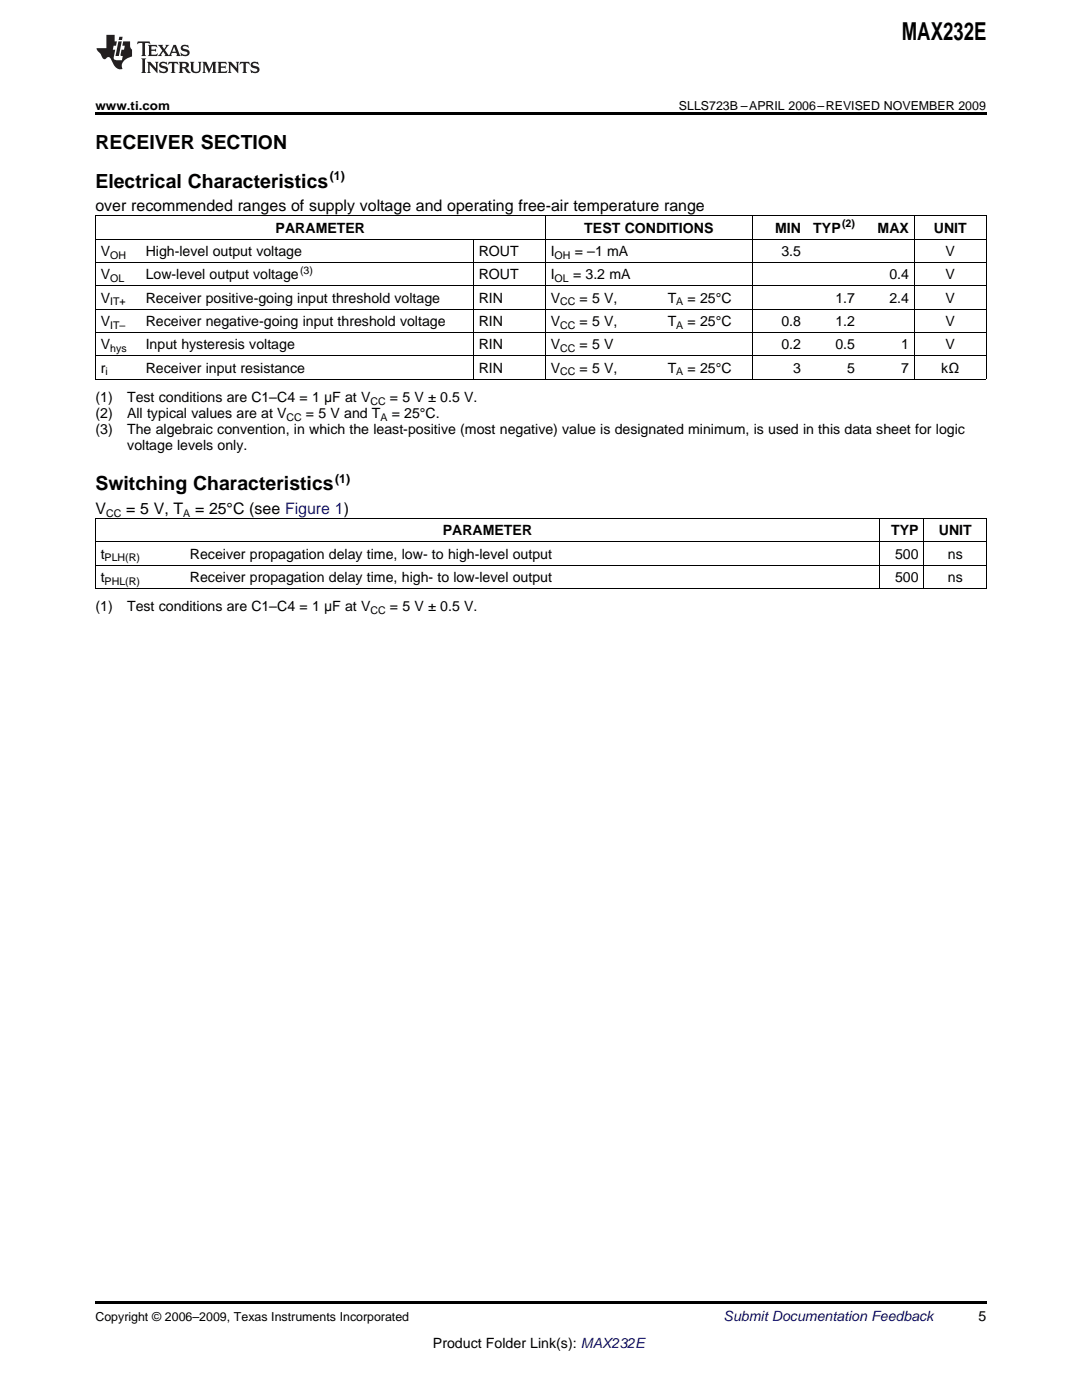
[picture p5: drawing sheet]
<svg xmlns="http://www.w3.org/2000/svg" width="216mm" height="279mm" viewBox="0 0 216 279" stroke-linecap="round" stroke-linejoin="round" font-family="sans-serif">
<defs><g id="words">
<text font-size="4.9" x="180" y="7.9">MAX232E</text>
<g font-size="3.9">
<text x="19" y="29.7">RECEIVER SECTION</text>
<text x="19" y="37.5">Electrical Characteristics</text>
<text x="19" y="97.9">Switching Characteristics</text>
</g>
<g font-size="3.2">
<text x="19" y="42.2">over recommended ranges of supply voltage and operating free-air temperature range</text>
<text x="19" y="102.6">V</text>
<text x="25.2" y="102.6">= 5 V, T</text>
<text x="38.9" y="102.6">= 25°C (see Figure 1)</text>
</g>
<g font-size="2.8">
<text x="55" y="46.4">PARAMETER</text>
<text x="116.6" y="46.4">TEST CONDITIONS</text>
<text x="154.7" y="46.4">MIN</text>
<text x="162.3" y="46.4">TYP</text>
<text x="175.1" y="46.4">MAX</text>
<text x="186.3" y="46.4">UNIT</text>
<text x="20.1" y="51.1">V</text>
<text x="29.1" y="51.1">High-level output voltage</text>
<text x="95.5" y="51.1">ROUT</text>
<text x="109.9" y="51.1">I</text>
<text x="114.7" y="51.1">= –1 mA</text>
<text x="155.9" y="51.1">3.5</text>
<text x="188.7" y="51.1">V</text>
<text x="20.1" y="55.7">V</text>
<text x="29.1" y="55.7">Low-level output voltage</text>
<text x="95.5" y="55.7">ROUT</text>
<text x="109.9" y="55.7">I</text>
<text x="114.3" y="55.7">= 3.2 mA</text>
<text x="177.5" y="55.7">0.4</text>
<text x="188.7" y="55.7">V</text>
<text x="20.1" y="60.4">V</text>
<text x="20.1" y="65.1">V</text>
<text x="29.1" y="60.4">Receiver positive-going input threshold voltage</text>
<text x="29.1" y="65.1">Receiver negative-going input threshold voltage</text>
<text x="95.5" y="60.4">RIN</text>
<text x="95.5" y="65.1">RIN</text>
<text x="109.9" y="60.4">V</text>
<text x="109.9" y="65.1">V</text>
<text x="115.6" y="60.4">= 5 V,</text>
<text x="115.6" y="65.1">= 5 V,</text>
<text x="133.2" y="60.4">T</text>
<text x="133.2" y="65.1">T</text>
<text x="137.2" y="60.4">= 25°C</text>
<text x="137.2" y="65.1">= 25°C</text>
<text x="155.9" y="65.1">0.8</text>
<text x="166.7" y="60.4">1.7</text>
<text x="166.7" y="65.1">1.2</text>
<text x="177.5" y="60.4">2.4</text>
<text x="188.7" y="60.4">V</text>
<text x="188.7" y="65.1">V</text>
<text x="20.1" y="69.7">V</text>
<text x="29.1" y="69.7">Input hysteresis voltage</text>
<text x="95.5" y="69.7">RIN</text>
<text x="109.9" y="69.7">V</text>
<text x="115.6" y="69.7">= 5 V</text>
<text x="155.9" y="69.7">0.2</text>
<text x="166.7" y="69.7">0.5</text>
<text x="179.8" y="69.7">1</text>
<text x="188.7" y="69.7">V</text>
<text x="20.1" y="74.4">r</text>
<text x="29.1" y="74.4">Receiver input resistance</text>
<text x="95.5" y="74.4">RIN</text>
<text x="109.9" y="74.4">V</text>
<text x="115.6" y="74.4">= 5 V,</text>
<text x="133.2" y="74.4">T</text>
<text x="137.2" y="74.4">= 25°C</text>
<text x="158.3" y="74.4">3</text>
<text x="169" y="74.4">5</text>
<text x="179.8" y="74.4">7</text>
<text x="187.8" y="74.4">kΩ</text>
<text x="19" y="80.2">(1)</text>
<text x="19" y="83.4">(2)</text>
<text x="25.4" y="80.2">Test conditions are C1–C4 = 1 μF at V</text>
<text x="25.4" y="83.4">All typical values are at V</text>
<text x="61" y="83.4">= 5 V and T</text>
<text x="77.8" y="80.2">= 5 V ± 0.5 V.</text>
<text x="78.2" y="83.4">= 25°C.</text>
<text x="19" y="86.6">(3)</text>
<text x="25.4" y="86.6">The algebraic convention, in which the least-positive (most negative) value is designated minimum, is used in this data sheet for logic</text>
<text x="25.4" y="89.7">voltage levels only.</text>
<text x="88.3" y="106.8">PARAMETER</text>
<text x="177.8" y="106.8">TYP</text>
<text x="187.3" y="106.8">UNIT</text>
<text x="20.1" y="111.5">t</text>
<text x="37.9" y="111.5">Receiver propagation delay time, low- to high-level output</text>
<text x="178.6" y="111.5">500</text>
<text x="189.1" y="111.5">ns</text>
<text x="20.1" y="116.1">t</text>
<text x="37.9" y="116.1">Receiver propagation delay time, high- to low-level output</text>
<text x="178.6" y="116.1">500</text>
<text x="189.1" y="116.1">ns</text>
<text x="19" y="122">(1)</text>
<text x="25.4" y="122">Test conditions are C1–C4 = 1 μF at V</text>
<text x="77.8" y="122">= 5 V ± 0.5 V.</text>
<text x="195.3" y="263.6">5</text>
<text x="86.4" y="269">Product Folder Link(s): MAX232E</text>
</g>
<text font-size="2.8" fill="#0000c8" x="144.4" y="263.6">Submit Documentation Feedback</text>
<g font-size="2.5">
<text x="19" y="21.9">www.ti.com</text>
<text x="135.5" y="21.9">SLLS723B –APRIL 2006–REVISED NOVEMBER 2009</text>
<text x="65.8" y="35.9">(1)</text>
<text x="66.9" y="96.3">(1)</text>
<text x="19" y="263.6">Copyright © 2006–2009, Texas Instruments Incorporated</text>
</g>
<g font-size="2.1">
<text x="168" y="45.3">(2)</text>
<text x="22" y="51.6">OH</text>
<text x="110.7" y="51.6">OH</text>
<text x="22" y="56.3">OL</text>
<text x="59.9" y="54.6">(3)</text>
<text x="110.7" y="56.3">OL</text>
<text x="22" y="61">IT+</text>
<text x="22" y="65.6">IT–</text>
<text x="111.8" y="61">CC</text>
<text x="111.8" y="65.6">CC</text>
<text x="134.9" y="61">A</text>
<text x="134.9" y="65.6">A</text>
<text x="22" y="70.3">hys</text>
<text x="111.8" y="70.3">CC</text>
<text x="21" y="74.9">i</text>
<text x="111.8" y="74.9">CC</text>
<text x="134.9" y="74.9">A</text>
<text x="57.2" y="84">CC</text>
<text x="73.9" y="80.8">CC</text>
<text x="75.9" y="84">A</text>
<text x="21.2" y="103.2">CC</text>
<text x="36.5" y="103.2">A</text>
<text x="20.9" y="112">PLH(R)</text>
<text x="20.9" y="116.7">PHL(R)</text>
<text x="73.9" y="122.6">CC</text>
</g>
</g></defs>
<g fill="#231f20">
<path d="M27.5 8.3l-.1 .5 .4-.2h.6v.1v2.1l-.2 .4h1l-.3-.4v-2.1l.1-.1h.5l.5 .2-.2-.5zM29.5 9l.2 .3v1.5l-.2 .4h1.8l.2-.6a1.04 1.04 0 0 1-1.3 .2v-.7h.6l.3 .2v-.6l-.3 .2h-.6v-.6l.8-.1 .4 .3-.2-.5zM31.5 9l.9 1.1-.9 1.1h.8l-.2-.2 .5-.7 .4 .7-.2 .2h1.5l-.1-.2 .1-.4h.9l.1 .4-.2 .2h1l-.3-.3-.7-1.9h-.5l-.9 2-.8-1 .9-1h-.8l.1 .3-.3 .5-.4-.6 .2-.2zM34.7 9.3l.4 1h-.7zM36.3 9.1a.63 .63 0 0 0-.2 .7 .63 .63 0 0 0 .6 .4l.6 .2 .1 .2a.75 .75 0 0 1-.7 .4 .75 .75 0 0 1-.6-.5l.1 .7 .1-.1a1.11 1.11 0 0 0 1.5-.6 1.13 1.13 0 0 0-1.2-.8l-.1-.4a1.04 1.04 0 0 1 1.2 .2l-.2-.5-.1 .1-.5-.2zM28.2 11.7l.2 .3v2.2l-.2 .4h1l-.3-.4v-2.2l.3-.3zM29.3 12.3l.3 .4v1.5l-.3 .4h.8l-.2-.4v-1.3l1.5 1.7v-1.9l.2-.4h-.7l.2 .4v.9l-1.1-1.3zM32 12.5a.62 .62 0 0 0-.2 .7 .62 .62 0 0 0 .6 .4l.6 .1 .1 .3a.76 .76 0 0 1-.7 .3 .76 .76 0 0 1-.6-.4l.1 .7 .1-.1a1.11 1.11 0 0 0 1.5-.6 1.13 1.13 0 0 0-1.2-.8l-.1-.4a1.04 1.04 0 0 1 1.2 .2l-.2-.6-.1 .1-.5-.1zM33.7 12.3l-.2 .7a.61 .61 0 0 1 .8-.4v1.6l-.2 .4h.9l-.2-.4v-1.6a.63 .63 0 0 1 .8 .4l-.2-.7zM35.6 12.3l.3 .4v1.5l-.3 .4h1l-.2-.2v-.8l.5 .2a.76 .76 0 0 0 1.2 .7l-1-1a.58 .58 0 0 0 .6-.5 .58 .58 0 0 0-.5-.6zM36.4 12.7l.1-.1a.45 .45 0 0 1 .5 .1 .45 .45 0 0 1 .1 .5l-.7 .2zM37.9 12.3l.2 .2a2.17 2.17 0 0 0 .3 1.9 .99 .99 0 0 0 1.6-.6v-1.1l.2-.4h-.7l.2 .2a1.92 1.92 0 0 1-.2 1.8 .6 .6 0 0 1-.9-.5v-1.1l.2-.4zM40.4 12.3l.2 .4v1.5l-.2 .4h.7l-.2-.4v-1.4l.8 1.8 .8-1.8v1.4l-.2 .4h.9l-.2-.4v-1.5l.2-.4h-.8l-.6 1.5-.6-1.5zM43.4 12.3l.2 .4v1.5l-.2 .4h1.8l.2-.6a1.04 1.04 0 0 1-1.3 .2v-.7h.5l.4 .2v-.6l-.4 .2h-.5v-.7h.8l.3 .3-.1-.6zM45.5 12.3l.2 .4v1.5l-.2 .4h.7l-.2-.4v-1.3l1.5 1.7v-1.9l.2-.4h-.7l.2 .4v.9l-1.1-1.3zM47.9 12.3l-.1 .7a.61 .61 0 0 1 .8-.4v1.6l-.3 .4h1l-.3-.4 .1-1.6a.63 .63 0 0 1 .7 .4l-.1-.7zM50.2 12.5a.62 .62 0 0 0-.2 .7 .62 .62 0 0 0 .6 .4l.6 .1 .2 .3a.76 .76 0 0 1-.8 .3 .76 .76 0 0 1-.6-.4l.1 .7 .2-.1a1.11 1.11 0 0 0 1.5-.6 1.13 1.13 0 0 0-1.3-.8l-.1-.4a1.04 1.04 0 0 1 1.2 .2l-.1-.6-.2 .1-.5-.1z"/>
<path d="M21.2 7v2.6h-1.9l.1 .4 .7 .9a.91 .91 0 0 0 1 .9 .56 .56 0 0 1 .5-.4 .56 .56 0 0 1 .5 .3l.4 .8a1.53 1.53 0 0 0 1.9 1.2 1.54 1.54 0 0 1 1-2.1l.9-.3v-1.4a1.52 1.52 0 0 1-.3-1.6h-1.4l-.2 .8h.5l-.2 .8h-.4l-.2 1v.2l.4 .1-.2 .8a1.93 1.93 0 0 1-1.6-.2l.3-1.9h-.5l.2-.8h.4l.2-.8h-.4v-1.3zM23.6 8.3l-.6 2.9h.7l.6-2.9zM23.8 7.3l-.1 .7h.6l.2-.7z"/>
</g>
<path d="M19 22.5h177.8v.5h-177.8zM19 259.7h177.8v.5h-177.8z" fill="#000"/>
<g fill="none" stroke="#000" stroke-width=".2">
<path d="M19 57.1h177.8M19 52.4h177.8M19 47.7h177.8M19 43.1h177.8M19.1 43v32.6M94.4 47.7v27.9M108.8 43v32.6M150.1 43v32.6M182.4 43v32.6M196.8 43v32.6M19 75.7h177.8M19 71h177.8"/>
<path d="M19 66.4h177.8M19 61.7h177.8M19 117.5h177.8M19 112.8h177.8M19 108.1h177.8M19 103.5h177.8M19.1 103.4v14M175.5 103.4v14M184.3 103.4v14M196.8 103.4v14"/>
</g>
<use href="#words"/>
</svg>
